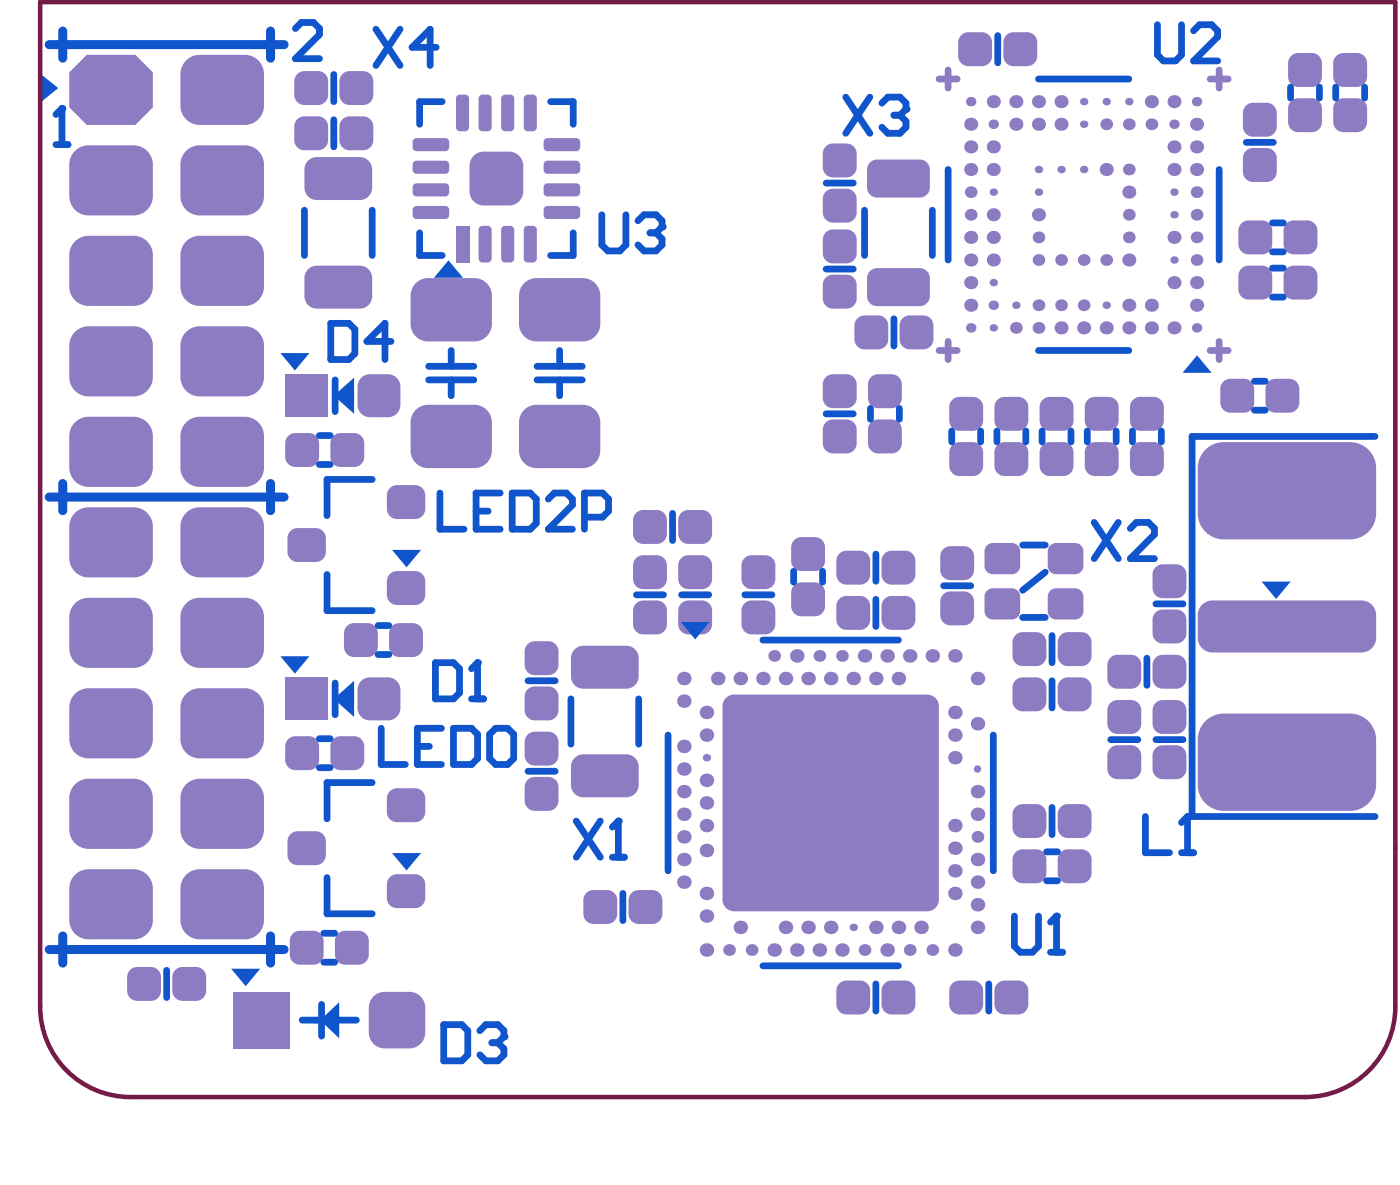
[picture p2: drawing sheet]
<svg xmlns="http://www.w3.org/2000/svg" width="103mm" height="87mm" viewBox="0 0 103 87" stroke-linecap="round" stroke-linejoin="round" font-family="sans-serif">
<path d="M69.1 5.8h1.3M69.8 5.1v1.4M89 5.8h1.4M89.7 5.1v1.4M69.1 25.8h1.3M69.8 25.1v1.3M89 25.8h1.4M89.7 25.1v1.3" fill="none" stroke="#8e7cc3" stroke-width=".5"/>
<g fill="#8e7cc3">
<path d="M6.4 4h3.6l1.2 1.3v2.6l-1.2 1.3h-3.6l-1.3-1.3v-2.6z" fill-rule="evenodd"/>
<path d="M6.5 10.7h3.3l1.4 1.4v2.3l-1.4 1.4h-3.3l-1.4-1.4v-2.3z" fill-rule="evenodd"/>
<path d="M6.5 17.3h3.3l1.4 1.5v2.3l-1.4 1.4h-3.3l-1.4-1.4v-2.3z" fill-rule="evenodd"/>
<path d="M6.5 30.6h3.3l1.4 1.5v2.3l-1.4 1.4h-3.3l-1.4-1.4v-2.3z" fill-rule="evenodd"/>
<path d="M6.5 37.3h3.3l1.4 1.4v2.3l-1.4 1.5h-3.3l-1.4-1.5v-2.3z" fill-rule="evenodd"/>
<path d="M6.5 44h3.3l1.4 1.4v2.3l-1.4 1.4h-3.3l-1.4-1.4v-2.3z" fill-rule="evenodd"/>
<path d="M14.7 4h3.3l1.4 1.4v2.4l-1.4 1.4h-3.3l-1.4-1.4v-2.4z" fill-rule="evenodd"/>
<path d="M14.7 10.7h3.3l1.4 1.4v2.3l-1.4 1.4h-3.3l-1.4-1.4v-2.3z" fill-rule="evenodd"/>
<path d="M14.7 17.3h3.3l1.4 1.5v2.3l-1.4 1.4h-3.3l-1.4-1.4v-2.3z" fill-rule="evenodd"/>
<path d="M14.7 30.6h3.3l1.4 1.5v2.3l-1.4 1.4h-3.3l-1.4-1.4v-2.3z" fill-rule="evenodd"/>
<path d="M14.7 37.3h3.3l1.4 1.4v2.3l-1.4 1.5h-3.3l-1.4-1.5v-2.3z" fill-rule="evenodd"/>
<path d="M14.7 44h3.3l1.4 1.4v2.3l-1.4 1.4h-3.3l-1.4-1.4v-2.3z" fill-rule="evenodd"/>
<path d="M14.7 57.3h3.3l1.4 1.4v2.3l-1.4 1.4h-3.3l-1.4-1.4v-2.3z" fill-rule="evenodd"/>
<path d="M6.5 57.3h3.3l1.4 1.4v2.3l-1.4 1.4h-3.3l-1.4-1.4v-2.3z" fill-rule="evenodd"/>
<path d="M6.5 63.9h3.3l1.4 1.4v2.4l-1.4 1.4h-3.3l-1.4-1.4v-2.4z" fill-rule="evenodd"/>
<path d="M14.7 63.9h3.3l1.4 1.4v2.4l-1.4 1.4h-3.3l-1.4-1.4v-2.4z" fill-rule="evenodd"/>
<path d="M6.5 24h3.3l1.4 1.4v2.3l-1.4 1.4h-3.3l-1.4-1.4v-2.3z" fill-rule="evenodd"/>
<path d="M14.7 24h3.3l1.4 1.4v2.3l-1.4 1.4h-3.3l-1.4-1.4v-2.3z" fill-rule="evenodd"/>
<path d="M6.5 50.6h3.3l1.4 1.4v2.4l-1.4 1.4h-3.3l-1.4-1.4v-2.4z" fill-rule="evenodd"/>
<path d="M14.7 50.6h3.3l1.4 1.4v2.4l-1.4 1.4h-3.3l-1.4-1.4v-2.4z" fill-rule="evenodd"/>
<path d="M90 52.5h9.3l2 1.9v3.3l-2 1.9h-9.3l-1.9-1.9v-3.3z" fill-rule="evenodd"/>
<path d="M90 32.5h9.3l2 1.9v3.4l-2 1.9h-9.3l-1.9-1.9v-3.4z" fill-rule="evenodd"/>
<path d="M89.2 44.2h11l1.1 1v1.7l-1.1 1.1h-11l-1.1-1.1v-1.7z" fill-rule="evenodd"/>
<path d="M54 51.1h14.2l.9 .8v14.3l-.9 .8h-14.2l-.8-.8v-14.3z" fill-rule="evenodd"/>
<circle cx="86.1" cy="56" r="1.34"/>
<circle cx="86.1" cy="52.7" r="1.34"/>
</g>
<g fill="#8e7cc3">
<path d="M9.8 14.4h1.4a1.41 1.41 0 0 1-1.4 1.4z"/>
<path d="M9.8 10.7a1.41 1.41 0 0 1 1.4 1.4h-1.4z"/>
<path d="M5.7 11l.4-.2 .4-.1v1.4h-1.4a1.42 1.42 0 0 1 .6-1.1z"/>
<path d="M5.1 14.4h1.4v1.4a1.41 1.41 0 0 1-1.4-1.4z"/>
<path d="M9.8 21.1h1.4a1.41 1.41 0 0 1-1.4 1.4z"/>
<path d="M9.8 17.3a1.41 1.41 0 0 1 1.4 1.5h-1.4z"/>
<path d="M5.7 17.6l.4-.2 .4-.1v1.5h-1.4a1.42 1.42 0 0 1 .6-1.2z"/>
<path d="M5.1 21.1h1.4v1.4a1.41 1.41 0 0 1-1.4-1.4z"/>
<path d="M9.8 34.4h1.4a1.41 1.41 0 0 1-1.4 1.4z"/>
<path d="M9.8 30.6a1.41 1.41 0 0 1 1.4 1.5h-1.4z"/>
<path d="M5.7 30.9l.4-.2 .4-.1v1.5h-1.4a1.42 1.42 0 0 1 .6-1.2z"/>
<path d="M5.1 34.4h1.4v1.4a1.41 1.41 0 0 1-1.4-1.4z"/>
<path d="M9.8 41h1.4a1.41 1.41 0 0 1-1.4 1.5z"/>
<path d="M9.8 37.3a1.41 1.41 0 0 1 1.4 1.4h-1.4z"/>
<path d="M5.7 37.6l.4-.2 .4-.1v1.4h-1.4a1.42 1.42 0 0 1 .6-1.1z"/>
<path d="M5.1 41h1.4v1.5a1.41 1.41 0 0 1-1.4-1.5z"/>
<path d="M9.8 47.7h1.4a1.41 1.41 0 0 1-1.4 1.4z"/>
<path d="M9.8 44a1.41 1.41 0 0 1 1.4 1.4h-1.4z"/>
<path d="M5.7 44.2l.4-.2h.4v1.4h-1.4a1.42 1.42 0 0 1 .6-1.2z"/>
<path d="M5.1 47.7h1.4v1.4a1.41 1.41 0 0 1-1.4-1.4z"/>
<path d="M18 7.8h1.4a1.41 1.41 0 0 1-1.4 1.4z"/>
<path d="M18 4a1.41 1.41 0 0 1 1.4 1.4h-1.4z"/>
<path d="M13.9 4.3l.3-.2 .5-.1v1.4h-1.4a1.42 1.42 0 0 1 .6-1.1z"/>
<path d="M13.3 7.8h1.4v1.4a1.41 1.41 0 0 1-1.4-1.4z"/>
<path d="M18 14.4h1.4a1.41 1.41 0 0 1-1.4 1.4z"/>
<path d="M18 10.7a1.41 1.41 0 0 1 1.4 1.4h-1.4z"/>
<path d="M13.9 11l.3-.2 .5-.1v1.4h-1.4a1.42 1.42 0 0 1 .6-1.1z"/>
<path d="M13.3 14.4h1.4v1.4a1.41 1.41 0 0 1-1.4-1.4z"/>
<path d="M18 21.1h1.4a1.41 1.41 0 0 1-1.4 1.4z"/>
<path d="M18 17.3a1.41 1.41 0 0 1 1.4 1.5h-1.4z"/>
<path d="M13.9 17.6l.3-.2 .5-.1v1.5h-1.4a1.42 1.42 0 0 1 .6-1.2z"/>
<path d="M13.3 21.1h1.4v1.4a1.41 1.41 0 0 1-1.4-1.4z"/>
<path d="M18 34.4h1.4a1.41 1.41 0 0 1-1.4 1.4z"/>
<path d="M18 30.6a1.41 1.41 0 0 1 1.4 1.5h-1.4z"/>
<path d="M13.9 30.9l.3-.2 .5-.1v1.5h-1.4a1.42 1.42 0 0 1 .6-1.2z"/>
<path d="M13.3 34.4h1.4v1.4a1.41 1.41 0 0 1-1.4-1.4z"/>
<path d="M18 41h1.4a1.41 1.41 0 0 1-1.4 1.5z"/>
<path d="M18 37.3a1.41 1.41 0 0 1 1.4 1.4h-1.4z"/>
<path d="M13.9 37.6l.3-.2 .5-.1v1.4h-1.4a1.42 1.42 0 0 1 .6-1.1z"/>
<path d="M13.3 41h1.4v1.5a1.41 1.41 0 0 1-1.4-1.5z"/>
<path d="M18 47.7h1.4a1.41 1.41 0 0 1-1.4 1.4z"/>
<path d="M18 44a1.41 1.41 0 0 1 1.4 1.4h-1.4z"/>
<path d="M13.9 44.2l.3-.2h.5v1.4h-1.4a1.42 1.42 0 0 1 .6-1.2z"/>
<path d="M13.3 47.7h1.4v1.4a1.41 1.41 0 0 1-1.4-1.4z"/>
<path d="M18 61h1.4a1.41 1.41 0 0 1-1.4 1.4z"/>
<path d="M18 57.3a1.41 1.41 0 0 1 1.4 1.4h-1.4z"/>
<path d="M13.9 57.5l.3-.2h.5v1.4h-1.4a1.42 1.42 0 0 1 .6-1.2z"/>
<path d="M13.3 61h1.4v1.4a1.41 1.41 0 0 1-1.4-1.4z"/>
<path d="M9.8 61h1.4a1.41 1.41 0 0 1-1.4 1.4z"/>
<path d="M9.8 57.3a1.41 1.41 0 0 1 1.4 1.4h-1.4z"/>
<path d="M5.7 57.5l.4-.2h.4v1.4h-1.4a1.42 1.42 0 0 1 .6-1.2z"/>
<path d="M5.1 61h1.4v1.4a1.41 1.41 0 0 1-1.4-1.4z"/>
<path d="M9.8 67.7h1.4a1.41 1.41 0 0 1-1.4 1.4z"/>
<path d="M9.8 63.9a1.41 1.41 0 0 1 1.4 1.4h-1.4z"/>
<path d="M5.7 64.2l.4-.2 .4-.1v1.4h-1.4a1.42 1.42 0 0 1 .6-1.1z"/>
<path d="M5.1 67.7h1.4v1.4a1.41 1.41 0 0 1-1.4-1.4z"/>
<path d="M18 67.7h1.4a1.41 1.41 0 0 1-1.4 1.4z"/>
<path d="M18 63.9a1.41 1.41 0 0 1 1.4 1.4h-1.4z"/>
<path d="M13.9 64.2l.3-.2 .5-.1v1.4h-1.4a1.42 1.42 0 0 1 .6-1.1z"/>
<path d="M13.3 67.7h1.4v1.4a1.41 1.41 0 0 1-1.4-1.4z"/>
<path d="M9.8 27.7h1.4a1.41 1.41 0 0 1-1.4 1.4z"/>
<path d="M9.8 24a1.41 1.41 0 0 1 1.4 1.4h-1.4z"/>
<path d="M5.7 24.3l.4-.2 .4-.1v1.4h-1.4a1.42 1.42 0 0 1 .6-1.1z"/>
<path d="M5.1 27.7h1.4v1.4a1.41 1.41 0 0 1-1.4-1.4z"/>
<path d="M18 27.7h1.4a1.41 1.41 0 0 1-1.4 1.4z"/>
<path d="M18 24a1.41 1.41 0 0 1 1.4 1.4h-1.4z"/>
<path d="M13.9 24.3l.3-.2 .5-.1v1.4h-1.4a1.42 1.42 0 0 1 .6-1.1z"/>
<path d="M13.3 27.7h1.4v1.4a1.41 1.41 0 0 1-1.4-1.4z"/>
<path d="M9.8 54.4h1.4a1.41 1.41 0 0 1-1.4 1.4z"/>
<path d="M9.8 50.6a1.41 1.41 0 0 1 1.4 1.4h-1.4z"/>
<path d="M5.7 50.9l.4-.2 .4-.1v1.4h-1.4a1.42 1.42 0 0 1 .6-1.1z"/>
<path d="M5.1 54.4h1.4v1.4a1.41 1.41 0 0 1-1.4-1.4z"/>
<path d="M18 54.4h1.4a1.41 1.41 0 0 1-1.4 1.4z"/>
<path d="M18 50.6a1.41 1.41 0 0 1 1.4 1.4h-1.4z"/>
<path d="M13.9 50.9l.3-.2 .5-.1v1.4h-1.4a1.42 1.42 0 0 1 .6-1.1z"/>
<path d="M13.3 54.4h1.4v1.4a1.41 1.41 0 0 1-1.4-1.4z"/>
<path d="M99.3 57.7h2a1.91 1.91 0 0 1-2 1.9z"/>
<path d="M99.3 52.5a1.91 1.91 0 0 1 2 1.9h-2z"/>
<path d="M88.7 53l.4-.3 .4-.2h.5v1.9h-1.9l.1-.5 .2-.5z"/>
<path d="M88.1 57.7h1.9v1.9a1.91 1.91 0 0 1-1.9-1.9z"/>
<path d="M99.3 37.8h2a1.91 1.91 0 0 1-2 1.9z"/>
<path d="M99.3 32.5a1.91 1.91 0 0 1 2 1.9h-2z"/>
<path d="M88.7 33.1l.4-.3 .4-.2 .5-.1v1.9h-1.9l.1-.5 .2-.4z"/>
<path d="M88.1 37.8h1.9v1.9a1.91 1.91 0 0 1-1.9-1.9z"/>
<path d="M100.2 46.9h1.1a1.08 1.08 0 0 1-1.1 1.1z"/>
<path d="M100.2 44.2a1.08 1.08 0 0 1 1.1 1h-1.1z"/>
<path d="M88.6 44.4l.6-.2v1h-1.1a1.07 1.07 0 0 1 .5-.8z"/>
<path d="M88.1 46.9h1.1v1.1a1.08 1.08 0 0 1-1.1-1.1z"/>
<path d="M84.8 56.5h.8v.8a.75 .75 0 0 1-.8-.8z"/>
<path d="M86.5 56.5h.8a.75 .75 0 0 1-.8 .8z"/>
<path d="M86.5 54.8a.75 .75 0 0 1 .8 .7h-.8z"/>
<path d="M85 55l.6-.2v.7h-.8z"/>
<path d="M84.8 53.2h.8v.8a.74 .74 0 0 1-.8-.8z"/>
<path d="M86.5 53.2h.8a.75 .75 0 0 1-.8 .8z"/>
<path d="M86.5 51.5a.75 .75 0 0 1 .8 .7h-.8z"/>
<path d="M85 51.7l.6-.2v.7h-.8z"/>
<path d="M68.2 51.1a.86 .86 0 0 1 .9 .8h-.9z"/>
<path d="M53.4 51.3l.3-.2h.3v.8h-.8v-.3z"/>
<path d="M53.2 66.2h.8v.8a.86 .86 0 0 1-.8-.8z"/>
<path d="M68.2 66.2h.9a.86 .86 0 0 1-.9 .8z"/>
<circle cx="71.9" cy="66.5" r=".5"/>
<circle cx="70.3" cy="64" r=".5"/>
<circle cx="71.9" cy="53.2" r=".5"/>
</g>
<path d="M71.9 56.5h.1" fill="none" stroke="#8e7cc3" stroke-width=".55"/>
<g fill="#8e7cc3">
<path d="M26.5 13.8h.9a.91 .91 0 0 1-.9 .9z"/>
<path d="M26.5 11.5a.91 .91 0 0 1 .9 1h-.9z"/>
<path d="M22.7 11.8l.3-.2 .3-.1v1h-.9l.1-.4z"/>
<path d="M22.4 13.8h.9v.9a.91 .91 0 0 1-.9-.9z"/>
<path d="M26.5 21.8h.9a.91 .91 0 0 1-.9 .9z"/>
<path d="M26.5 19.5a.91 .91 0 0 1 .9 .9h-.9z"/>
<path d="M22.7 19.8l.3-.2 .3-.1v.9h-.9l.1-.3z"/>
<path d="M22.4 21.8h.9v.9a.91 .91 0 0 1-.9-.9z"/>
<path d="M64 19.9l.5-.2v.7h-.7z"/>
<path d="M63.8 21.8h.7v.7a.73 .73 0 0 1-.7-.7z"/>
<path d="M67.7 21.8h.7a.73 .73 0 0 1-.7 .7z"/>
<path d="M67.7 19.7a.73 .73 0 0 1 .7 .7h-.7z"/>
<path d="M64 11.9l.5-.2v.8h-.7z"/>
<path d="M63.8 13.8h.7v.7a.73 .73 0 0 1-.7-.7z"/>
<path d="M67.7 13.8h.7a.73 .73 0 0 1-.7 .7z"/>
<path d="M67.7 11.7a.73 .73 0 0 1 .7 .8h-.7z"/>
<path d="M73.2 34.3h.7v.7a.75 .75 0 0 1-.7-.7z"/>
<path d="M74.9 34.3h.8a.75 .75 0 0 1-.8 .7z"/>
<path d="M74.9 32.5a.75 .75 0 0 1 .8 .8h-.8z"/>
<path d="M73.4 32.7l.5-.2v.8h-.7z"/>
<path d="M73.2 30.9h.7v.8a.75 .75 0 0 1-.7-.8z"/>
<path d="M74.9 30.9h.8a.75 .75 0 0 1-.8 .8z"/>
<path d="M74.9 29.2a.75 .75 0 0 1 .8 .7h-.8z"/>
<path d="M73.4 29.4l.5-.2v.7h-.7z"/>
<path d="M81.6 29.2a.75 .75 0 0 1 .7 .7h-.7z"/>
<path d="M80 29.4l.6-.2v.7h-.8z"/>
<path d="M79.8 30.9h.8v.8a.75 .75 0 0 1-.8-.8z"/>
<path d="M81.6 30.9h.7a.75 .75 0 0 1-.7 .8z"/>
<path d="M81.6 32.5a.75 .75 0 0 1 .7 .8h-.7z"/>
<path d="M80 32.7l.6-.2v.8h-.8z"/>
<path d="M79.8 34.3h.8v.7a.75 .75 0 0 1-.8-.7z"/>
<path d="M81.6 34.3h.7a.75 .75 0 0 1-.7 .7z"/>
<path d="M69.8 34.3h.8v.7a.75 .75 0 0 1-.8-.7z"/>
<path d="M71.6 34.3h.7a.75 .75 0 0 1-.7 .7z"/>
<path d="M71.6 32.5a.75 .75 0 0 1 .7 .8h-.7z"/>
<path d="M70.1 32.7l.5-.2v.8h-.8z"/>
<path d="M69.8 30.9h.8v.8a.75 .75 0 0 1-.8-.8z"/>
<path d="M71.6 30.9h.7a.75 .75 0 0 1-.7 .8z"/>
<path d="M71.6 29.2a.75 .75 0 0 1 .7 .7h-.7z"/>
<path d="M70.1 29.4l.5-.2v.7h-.8z"/>
<path d="M76.2 48.2h.8a.75 .75 0 0 1-.8 .8z"/>
<path d="M76.2 46.5a.75 .75 0 0 1 .8 .7h-.8z"/>
<path d="M74.7 46.7l.5-.2v.7h-.7z"/>
<path d="M74.5 48.2h.7v.8a.75 .75 0 0 1-.7-.8z"/>
<path d="M79.6 48.2h.7a.75 .75 0 0 1-.7 .8z"/>
<path d="M79.6 46.5a.75 .75 0 0 1 .7 .7h-.7z"/>
<path d="M78 46.7l.6-.2v.7h-.8z"/>
<path d="M77.8 48.2h.8v.8a.75 .75 0 0 1-.8-.8z"/>
<path d="M42.3 47.7l.3-.1 .3-.1v.9h-.9l.1-.4z"/>
<path d="M42 49.7h.9v.9a.91 .91 0 0 1-.9-.9z"/>
<path d="M46.1 49.7h.9a.91 .91 0 0 1-.9 .9z"/>
<path d="M46.1 47.5a.91 .91 0 0 1 .9 .9h-.9z"/>
<path d="M42.3 55.7l.3-.2h.3v.9h-.9l.1-.4z"/>
<path d="M42 57.7h.9v.9a.91 .91 0 0 1-.9-.9z"/>
<path d="M46.1 57.7h.9a.91 .91 0 0 1-.9 .9z"/>
<path d="M46.1 55.5a.91 .91 0 0 1 .9 .9h-.9z"/>
<path d="M35.2 19h.3v.3l-.2-.1z"/>
<path d="M35.9 19h.3l-.1 .2-.2 .1z"/>
<path d="M35.9 16.6h.1l.2 .3h-.3z"/>
<path d="M35.4 16.6h.1v.3h-.3z"/>
<path d="M36.9 19h.3v.3l-.3-.1z"/>
<path d="M37.5 19h.3l-.1 .3h-.2z"/>
<path d="M37.5 16.6l.3 .2v.1h-.3z"/>
<path d="M37 16.6h.2v.3h-.3z"/>
<path d="M38.5 19h.3v.3l-.2-.1z"/>
<path d="M39.2 19h.3v.2l-.3 .1z"/>
<path d="M39.2 16.6h.2l.1 .3h-.3z"/>
<path d="M38.7 16.6h.1v.3h-.3z"/>
<path d="M40.1 15.2l.2-.1v.3h-.3z"/>
<path d="M40 15.8h.3v.3l-.3-.1z"/>
<path d="M42.4 15.8h.3l-.2 .3h-.1z"/>
<path d="M42.4 15.1l.3 .2v.1h-.3z"/>
<path d="M40.1 13.5h.2v.3h-.3z"/>
<path d="M40 14.2h.3v.2l-.3-.1z"/>
<path d="M42.4 14.2h.3l-.2 .2h-.1z"/>
<path d="M42.4 13.5l.3 .1v.2h-.3z"/>
<path d="M40.1 11.9l.2-.1v.3h-.3z"/>
<path d="M40 12.5h.3v.3l-.3-.2z"/>
<path d="M42.4 12.5h.3l-.2 .2-.1 .1z"/>
<path d="M42.4 11.8l.3 .2v.1h-.3z"/>
<path d="M40.1 10.2h.2v.2h-.3z"/>
<path d="M40 10.8h.3v.3l-.3-.1z"/>
<path d="M42.4 10.8h.3l-.2 .3h-.1z"/>
<path d="M42.4 10.2l.3 .1v.1h-.3z"/>
<path d="M38.5 9.4h.3v.3l-.2-.2z"/>
<path d="M39.2 9.4h.3v.1l-.3 .2z"/>
<path d="M39.2 7h.2l.1 .2h-.3z"/>
<path d="M38.7 7h.1v.2h-.3z"/>
<path d="M36.9 9.4h.3v.3l-.3-.2z"/>
<path d="M37.5 9.4h.3l-.1 .2-.2 .1z"/>
<path d="M37.5 7l.3 .1v.1h-.3z"/>
<path d="M37 7h.2v.2h-.3z"/>
<path d="M35.2 9.4h.3v.3l-.2-.2z"/>
<path d="M35.9 9.4h.3l-.1 .1-.2 .2z"/>
<path d="M35.9 7h.1l.2 .2h-.3z"/>
<path d="M35.4 7h.1v.2h-.3z"/>
<path d="M33.6 9.4h.2v.3l-.2-.2z"/>
<path d="M34.2 9.4h.3l-.1 .2-.2 .1z"/>
<path d="M34.2 7l.3 .1v.1h-.3z"/>
<path d="M33.7 7h.1v.2h-.2z"/>
<path d="M30.5 10.2h.2v.2h-.3z"/>
<path d="M30.4 10.8h.3v.3l-.3-.1z"/>
<path d="M32.8 10.8h.3l-.2 .3h-.1z"/>
<path d="M32.8 10.2l.2 .1 .1 .1h-.3z"/>
<path d="M30.5 11.9l.2-.1v.3h-.3z"/>
<path d="M30.4 12.5h.3v.3l-.3-.2z"/>
<path d="M32.8 12.5h.3l-.2 .2-.1 .1z"/>
<path d="M32.8 11.8l.2 .2 .1 .1h-.3z"/>
<path d="M30.5 13.5h.2v.3h-.3z"/>
<path d="M30.4 14.2h.3v.2l-.3-.1z"/>
<path d="M32.8 14.2h.3l-.2 .2h-.1z"/>
<path d="M32.8 13.5l.2 .1 .1 .2h-.3z"/>
<path d="M30.5 15.2l.2-.1v.3h-.3z"/>
<path d="M30.4 15.8h.3v.3l-.3-.1z"/>
<path d="M32.8 15.8h.3l-.2 .3h-.1z"/>
<path d="M32.8 15.1l.1 .1 .2 .2h-.3z"/>
<path d="M35 11.4l.6-.2v1h-1.1a1.04 1.04 0 0 1 .5-.8z"/>
<path d="M34.5 14.1h1.1v1a1.04 1.04 0 0 1-1.1-1z"/>
<path d="M37.5 14.1h1a1.04 1.04 0 0 1-1 1z"/>
<path d="M37.5 11.1a1.04 1.04 0 0 1 1 1.1h-1z"/>
<path d="M74.5 43.3a.61 .61 0 0 1 .6 .6h-.6z"/>
<path d="M72.6 43.4l.4-.1v.6h-.6z"/>
<path d="M72.4 44.9h.6v.7a.61 .61 0 0 1-.6-.7z"/>
<path d="M74.5 44.9h.6a.61 .61 0 0 1-.6 .7z"/>
<path d="M79.1 43.3a.61 .61 0 0 1 .6 .6h-.6z"/>
<path d="M77.3 43.4l.4-.1v.6h-.6z"/>
<path d="M77.1 44.9h.6v.7a.61 .61 0 0 1-.6-.7z"/>
<path d="M79.1 44.9h.6a.61 .61 0 0 1-.6 .7z"/>
<path d="M79.1 39.9a.61 .61 0 0 1 .6 .6h-.6z"/>
<path d="M77.3 40.1l.4-.2v.6h-.6z"/>
<path d="M77.1 41.6h.6v.6a.61 .61 0 0 1-.6-.6z"/>
<path d="M79.1 41.6h.6a.61 .61 0 0 1-.6 .6z"/>
<path d="M74.5 39.9a.61 .61 0 0 1 .6 .6h-.6z"/>
<path d="M72.6 40.1l.4-.2v.6h-.6z"/>
<path d="M72.4 41.6h.6v.6a.61 .61 0 0 1-.6-.6z"/>
<path d="M74.5 41.6h.6a.61 .61 0 0 1-.6 .6z"/>
<path d="M30.5 43.7h.8a.75 .75 0 0 1-.8 .8z"/>
<path d="M30.5 42a.75 .75 0 0 1 .8 .7h-.8z"/>
<path d="M28.7 42.2l.5-.2v.7h-.7z"/>
<path d="M28.5 43.7h.7v.8a.75 .75 0 0 1-.7-.8z"/>
<path d="M30.5 37.4h.8a.75 .75 0 0 1-.8 .8z"/>
<path d="M30.5 35.7a.75 .75 0 0 1 .8 .7h-.8z"/>
<path d="M28.7 35.9l.5-.2v.7h-.7z"/>
<path d="M28.5 37.4h.7v.8a.75 .75 0 0 1-.7-.8z"/>
<path d="M23.2 40.6h.8a.75 .75 0 0 1-.8 .7z"/>
<path d="M23.2 38.8a.75 .75 0 0 1 .8 .8h-.8z"/>
<path d="M21.4 39.1l.5-.3v.8h-.7z"/>
<path d="M21.2 40.6h.7v.7a.75 .75 0 0 1-.7-.7z"/>
<path d="M30.5 66h.8a.75 .75 0 0 1-.8 .8z"/>
<path d="M30.5 64.3a.75 .75 0 0 1 .8 .7h-.8z"/>
<path d="M28.7 64.5l.5-.2v.7h-.7z"/>
<path d="M28.5 66h.7v.8a.75 .75 0 0 1-.7-.8z"/>
<path d="M30.5 59.7h.8a.75 .75 0 0 1-.8 .8z"/>
<path d="M30.5 58a.75 .75 0 0 1 .8 .7h-.8z"/>
<path d="M28.7 58.2l.5-.2v.7h-.7z"/>
<path d="M28.5 59.7h.7v.8a.75 .75 0 0 1-.7-.8z"/>
<path d="M23.2 62.9h.8a.75 .75 0 0 1-.8 .7z"/>
<path d="M23.2 61.1a.75 .75 0 0 1 .8 .8h-.8z"/>
<path d="M21.4 61.3l.5-.2v.8h-.7z"/>
<path d="M21.2 62.9h.7v.7a.75 .75 0 0 1-.7-.7z"/>
<path d="M78 62.7l.6-.2v.7h-.8z"/>
<path d="M77.8 64.2h.8v.7a.75 .75 0 0 1-.8-.7z"/>
<path d="M79.6 64.2h.7a.75 .75 0 0 1-.7 .7z"/>
<path d="M79.6 62.5a.75 .75 0 0 1 .7 .7h-.7z"/>
<path d="M74.7 62.7l.5-.2v.7h-.7z"/>
<path d="M74.5 64.2h.7v.7a.75 .75 0 0 1-.7-.7z"/>
<path d="M76.2 64.2h.8a.75 .75 0 0 1-.8 .7z"/>
<path d="M76.2 62.5a.75 .75 0 0 1 .8 .7h-.8z"/>
<path d="M92.9 21.3h.7a.75 .75 0 0 1-.7 .7z"/>
<path d="M92.9 19.5a.75 .75 0 0 1 .7 .8h-.7z"/>
<path d="M91.3 19.8l.6-.3v.8h-.8z"/>
<path d="M91.1 21.3h.8v.7a.75 .75 0 0 1-.8-.7z"/>
<path d="M96.2 21.3h.7a.75 .75 0 0 1-.7 .7z"/>
<path d="M96.2 19.5a.75 .75 0 0 1 .7 .8h-.7z"/>
<path d="M94.7 19.8l.5-.3v.8h-.8z"/>
<path d="M94.4 21.3h.8v.7a.75 .75 0 0 1-.8-.7z"/>
<path d="M22.7 33.6h.8a.75 .75 0 0 1-.8 .7z"/>
<path d="M22.7 31.8a.75 .75 0 0 1 .8 .8h-.8z"/>
<path d="M21.2 32.1l.5-.3v.8h-.7z"/>
<path d="M21 33.6h.7v.7a.75 .75 0 0 1-.7-.7z"/>
<path d="M26.1 33.6h.7a.75 .75 0 0 1-.7 .7z"/>
<path d="M26.1 31.8a.75 .75 0 0 1 .7 .8h-.7z"/>
<path d="M24.5 32.1l.6-.3v.8h-.8z"/>
<path d="M24.3 33.6h.8v.7a.75 .75 0 0 1-.8-.7z"/>
<path d="M91.5 29.6h.8a.75 .75 0 0 1-.8 .7z"/>
<path d="M91.5 27.9a.75 .75 0 0 1 .8 .7h-.8z"/>
<path d="M90 28.1l.5-.2v.7h-.7z"/>
<path d="M89.8 29.6h.7v.7a.75 .75 0 0 1-.7-.7z"/>
<path d="M94.9 29.6h.7a.75 .75 0 0 1-.7 .7z"/>
<path d="M94.9 27.9a.75 .75 0 0 1 .7 .7h-.7z"/>
<path d="M93.3 28.1l.6-.2v.7h-.8z"/>
<path d="M93.1 29.6h.8v.7a.75 .75 0 0 1-.8-.7z"/>
<path d="M98.1 5.6h.7v.8a.75 .75 0 0 1-.7-.8z"/>
<path d="M99.8 5.6h.8a.75 .75 0 0 1-.8 .8z"/>
<path d="M99.8 3.9a.75 .75 0 0 1 .8 .7h-.8z"/>
<path d="M98.3 4.1l.5-.2v.7h-.7z"/>
<path d="M98.1 9h.7v.7a.75 .75 0 0 1-.7-.7z"/>
<path d="M99.8 9h.8a.75 .75 0 0 1-.8 .7z"/>
<path d="M99.8 7.2a.75 .75 0 0 1 .8 .8h-.8z"/>
<path d="M98.3 7.4l.5-.2v.8h-.7z"/>
<path d="M94.8 5.6h.7v.8a.75 .75 0 0 1-.7-.8z"/>
<path d="M96.5 5.6h.8a.75 .75 0 0 1-.8 .8z"/>
<path d="M96.5 3.9a.75 .75 0 0 1 .8 .7h-.8z"/>
<path d="M95 4.1l.5-.2v.7h-.7z"/>
<path d="M94.8 9h.7v.7a.75 .75 0 0 1-.7-.7z"/>
<path d="M96.5 9h.8a.75 .75 0 0 1-.8 .7z"/>
<path d="M96.5 7.2a.75 .75 0 0 1 .8 .8h-.8z"/>
<path d="M95 7.4l.5-.2v.8h-.7z"/>
<path d="M76.5 30.9h.7v.8a.75 .75 0 0 1-.7-.8z"/>
<path d="M78.2 30.9h.8a.75 .75 0 0 1-.8 .8z"/>
<path d="M78.2 29.2a.75 .75 0 0 1 .8 .7h-.8z"/>
<path d="M76.7 29.4l.5-.2v.7h-.7z"/>
<path d="M76.5 34.3h.7v.7a.75 .75 0 0 1-.7-.7z"/>
<path d="M78.2 34.3h.8a.75 .75 0 0 1-.8 .7z"/>
<path d="M78.2 32.5a.75 .75 0 0 1 .8 .8h-.8z"/>
<path d="M76.7 32.7l.5-.2v.8h-.7z"/>
<path d="M83.1 30.9h.8v.8a.75 .75 0 0 1-.8-.8z"/>
<path d="M84.9 30.9h.7a.75 .75 0 0 1-.7 .8z"/>
<path d="M84.9 29.2a.75 .75 0 0 1 .7 .7h-.7z"/>
<path d="M83.4 29.4l.5-.2v.7h-.8z"/>
<path d="M83.1 34.3h.8v.7a.75 .75 0 0 1-.8-.7z"/>
<path d="M84.9 34.3h.7a.75 .75 0 0 1-.7 .7z"/>
<path d="M84.9 32.5a.75 .75 0 0 1 .7 .8h-.7z"/>
<path d="M83.4 32.7l.5-.2v.8h-.8z"/>
<path d="M28.8 46l.6-.2v.8h-.8z"/>
<path d="M28.6 47.6h.8v.7a.75 .75 0 0 1-.8-.7z"/>
<path d="M30.4 47.6h.7a.75 .75 0 0 1-.7 .7z"/>
<path d="M30.4 45.8a.75 .75 0 0 1 .7 .8h-.7z"/>
<path d="M25.5 46l.6-.2v.8h-.8z"/>
<path d="M25.3 47.6h.8v.7a.75 .75 0 0 1-.8-.7z"/>
<path d="M27.1 47.6h.7a.75 .75 0 0 1-.7 .7z"/>
<path d="M27.1 45.8a.75 .75 0 0 1 .7 .8h-.7z"/>
<path d="M94.7 16.4l.5-.2v.8h-.8z"/>
<path d="M94.4 18h.8v.7a.75 .75 0 0 1-.8-.7z"/>
<path d="M96.2 18h.7a.75 .75 0 0 1-.7 .7z"/>
<path d="M96.2 16.2a.75 .75 0 0 1 .7 .8h-.7z"/>
<path d="M91.3 16.4l.6-.2v.8h-.8z"/>
<path d="M91.1 18h.8v.7a.75 .75 0 0 1-.8-.7z"/>
<path d="M92.9 18h.7a.75 .75 0 0 1-.7 .7z"/>
<path d="M92.9 16.2a.75 .75 0 0 1 .7 .8h-.7z"/>
<path d="M58.2 41.2h.8v.8a.75 .75 0 0 1-.8-.8z"/>
<path d="M60 41.2h.7a.75 .75 0 0 1-.7 .8z"/>
<path d="M60 39.5a.75 .75 0 0 1 .7 .7h-.7z"/>
<path d="M58.4 39.7l.6-.2v.7h-.8z"/>
<path d="M58.2 44.6h.8v.7a.75 .75 0 0 1-.8-.7z"/>
<path d="M60 44.6h.7a.75 .75 0 0 1-.7 .7z"/>
<path d="M60 42.8a.75 .75 0 0 1 .7 .8h-.7z"/>
<path d="M58.4 43l.6-.2v.8h-.8z"/>
<path d="M63.9 29.3h.7v.7a.75 .75 0 0 1-.7-.7z"/>
<path d="M65.6 29.3h.8a.75 .75 0 0 1-.8 .7z"/>
<path d="M65.6 27.5a.75 .75 0 0 1 .8 .8h-.8z"/>
<path d="M64.1 27.7l.5-.2v.8h-.7z"/>
<path d="M63.9 32.6h.7v.7a.75 .75 0 0 1-.7-.7z"/>
<path d="M65.6 32.6h.8a.75 .75 0 0 1-.8 .7z"/>
<path d="M65.6 30.8a.75 .75 0 0 1 .8 .8h-.8z"/>
<path d="M64.1 31.1l.5-.3v.8h-.7z"/>
<path d="M24.9 68.7l.5-.3v.8h-.8z"/>
<path d="M24.6 70.2h.8v.7a.75 .75 0 0 1-.8-.7z"/>
<path d="M26.4 70.2h.7a.75 .75 0 0 1-.7 .7z"/>
<path d="M26.4 68.4a.75 .75 0 0 1 .7 .8h-.7z"/>
<path d="M21.5 68.7l.6-.3v.8h-.8z"/>
<path d="M21.3 70.2h.8v.7a.75 .75 0 0 1-.8-.7z"/>
<path d="M23.1 70.2h.7a.75 .75 0 0 1-.7 .7z"/>
<path d="M23.1 68.4a.75 .75 0 0 1 .7 .8h-.7z"/>
<path d="M22.7 55.9h.8a.75 .75 0 0 1-.8 .7z"/>
<path d="M22.7 54.1a.75 .75 0 0 1 .8 .8h-.8z"/>
<path d="M21.2 54.4l.5-.3v.8h-.7z"/>
<path d="M21 55.9h.7v.7a.75 .75 0 0 1-.7-.7z"/>
<path d="M26.1 55.9h.7a.75 .75 0 0 1-.7 .7z"/>
<path d="M26.1 54.1a.75 .75 0 0 1 .7 .8h-.7z"/>
<path d="M24.5 54.4l.6-.3v.8h-.8z"/>
<path d="M24.3 55.9h.8v.7a.75 .75 0 0 1-.8-.7z"/>
<path d="M26.6 27.8l.3-.2 .3-.1v.9h-.9l.1-.3z"/>
<path d="M26.3 29.8h.9v.9a.91 .91 0 0 1-.9-.9z"/>
<path d="M28.5 29.8h1a.91 .91 0 0 1-1 .9z"/>
<path d="M28.5 27.5a.91 .91 0 0 1 1 .9h-1z"/>
<path d="M27.6 73.2l.7-.3v1.2h-1.2l.1-.4z"/>
<path d="M27.1 75.9h1.2v1.2a1.16 1.16 0 0 1-1.2-1.2z"/>
<path d="M30.1 75.9h1.2a1.16 1.16 0 0 1-1.2 1.2z"/>
<path d="M30.1 72.9a1.16 1.16 0 0 1 1.2 1.2h-1.2z"/>
<path d="M26.6 50.1l.3-.2 .3-.1v.9h-.9l.1-.3z"/>
<path d="M26.3 52.1h.9v.9a.91 .91 0 0 1-.9-.9z"/>
<path d="M28.5 52.1h1a.91 .91 0 0 1-1 .9z"/>
<path d="M28.5 49.8a.91 .91 0 0 1 1 .9h-1z"/>
<path d="M81.7 48.4l.5-.3v.8h-.7z"/>
<path d="M81.5 49.9h.7v.7a.75 .75 0 0 1-.7-.7z"/>
<path d="M83.2 49.9h.8a.75 .75 0 0 1-.8 .7z"/>
<path d="M83.2 48.1a.75 .75 0 0 1 .8 .8h-.8z"/>
<path d="M85 48.4l.6-.3v.8h-.8z"/>
<path d="M84.8 49.9h.8v.7a.75 .75 0 0 1-.8-.7z"/>
<path d="M86.5 49.9h.8a.75 .75 0 0 1-.8 .7z"/>
<path d="M86.5 48.1a.75 .75 0 0 1 .8 .8h-.8z"/>
<path d="M86.5 44.8a.75 .75 0 0 1 .8 .8h-.8z"/>
<path d="M85 45l.6-.2v.8h-.8z"/>
<path d="M84.8 46.6h.8v.7a.74 .74 0 0 1-.8-.7z"/>
<path d="M86.5 46.6h.8a.75 .75 0 0 1-.8 .7z"/>
<path d="M86.5 41.5a.75 .75 0 0 1 .8 .7h-.8z"/>
<path d="M85 41.7l.6-.2v.7h-.8z"/>
<path d="M84.8 43.2h.8v.8a.75 .75 0 0 1-.8-.8z"/>
<path d="M86.5 43.2h.8a.75 .75 0 0 1-.8 .8z"/>
<path d="M83.2 54.8a.75 .75 0 0 1 .8 .7h-.8z"/>
<path d="M81.7 55l.5-.2v.7h-.7z"/>
<path d="M81.5 56.5h.7v.8a.75 .75 0 0 1-.7-.8z"/>
<path d="M83.2 56.5h.8a.75 .75 0 0 1-.8 .8z"/>
<path d="M83.2 51.5a.75 .75 0 0 1 .8 .7h-.8z"/>
<path d="M81.7 51.7l.5-.2v.7h-.7z"/>
<path d="M81.5 53.2h.7v.8a.75 .75 0 0 1-.7-.8z"/>
<path d="M83.2 53.2h.8a.75 .75 0 0 1-.8 .8z"/>
<path d="M76.2 51.6h.8a.75 .75 0 0 1-.8 .7z"/>
<path d="M76.2 49.8a.75 .75 0 0 1 .8 .8h-.8z"/>
<path d="M74.7 50l.5-.2v.8h-.7z"/>
<path d="M74.5 51.6h.7v.7a.75 .75 0 0 1-.7-.7z"/>
<path d="M79.6 51.6h.7a.75 .75 0 0 1-.7 .7z"/>
<path d="M79.6 49.8a.75 .75 0 0 1 .7 .8h-.7z"/>
<path d="M78 50l.6-.2v.8h-.8z"/>
<path d="M77.8 51.6h.8v.7a.75 .75 0 0 1-.8-.7z"/>
<path d="M76.2 60.9h.8a.75 .75 0 0 1-.8 .7z"/>
<path d="M76.2 59.1a.75 .75 0 0 1 .8 .8h-.8z"/>
<path d="M74.7 59.3l.5-.2v.8h-.7z"/>
<path d="M74.5 60.9h.7v.7a.75 .75 0 0 1-.7-.7z"/>
<path d="M79.6 60.9h.7a.75 .75 0 0 1-.7 .7z"/>
<path d="M79.6 59.1a.75 .75 0 0 1 .7 .8h-.7z"/>
<path d="M78 59.3l.6-.2v.8h-.8z"/>
<path d="M77.8 60.9h.8v.7a.75 .75 0 0 1-.8-.7z"/>
<path d="M65.1 44l.5-.2v.8h-.7z"/>
<path d="M64.9 45.6h.7v.7a.75 .75 0 0 1-.7-.7z"/>
<path d="M66.6 45.6h.8a.75 .75 0 0 1-.8 .7z"/>
<path d="M66.6 43.8a.75 .75 0 0 1 .8 .8h-.8z"/>
<path d="M61.8 44l.5-.2v.8h-.8z"/>
<path d="M61.5 45.6h.8v.7a.75 .75 0 0 1-.8-.7z"/>
<path d="M63.3 45.6h.7a.75 .75 0 0 1-.7 .7z"/>
<path d="M63.3 43.8a.75 .75 0 0 1 .7 .8h-.7z"/>
<path d="M56.3 44.2a.75 .75 0 0 1 .7 .7h-.7z"/>
<path d="M54.8 44.4l.5-.2v.7h-.7z"/>
<path d="M54.6 45.9h.7v.7a.75 .75 0 0 1-.7-.7z"/>
<path d="M56.3 45.9h.7a.75 .75 0 0 1-.7 .7z"/>
<path d="M56.3 40.8a.75 .75 0 0 1 .7 .8h-.7z"/>
<path d="M54.8 41l.5-.2v.8h-.7z"/>
<path d="M54.6 42.6h.7v.7a.75 .75 0 0 1-.7-.7z"/>
<path d="M56.3 42.6h.7a.75 .75 0 0 1-.7 .7z"/>
<path d="M48.3 44.2a.75 .75 0 0 1 .8 .7h-.8z"/>
<path d="M46.8 44.4l.5-.2v.7h-.7z"/>
<path d="M46.6 45.9h.7v.7a.75 .75 0 0 1-.7-.7z"/>
<path d="M48.3 45.9h.8a.75 .75 0 0 1-.8 .7z"/>
<path d="M48.3 40.8a.75 .75 0 0 1 .8 .8h-.8z"/>
<path d="M46.8 41l.5-.2v.8h-.7z"/>
<path d="M46.6 42.6h.7v.7a.75 .75 0 0 1-.7-.7z"/>
<path d="M48.3 42.6h.8a.75 .75 0 0 1-.8 .7z"/>
<path d="M65.1 40.7l.5-.2v.7h-.7z"/>
<path d="M64.9 42.2h.7v.8a.75 .75 0 0 1-.7-.8z"/>
<path d="M66.6 42.2h.8a.75 .75 0 0 1-.8 .8z"/>
<path d="M66.6 40.5a.75 .75 0 0 1 .8 .7h-.8z"/>
<path d="M61.8 40.7l.5-.2v.7h-.8z"/>
<path d="M61.5 42.2h.8v.8a.75 .75 0 0 1-.8-.8z"/>
<path d="M63.3 42.2h.7a.75 .75 0 0 1-.7 .8z"/>
<path d="M63.3 40.5a.75 .75 0 0 1 .7 .7h-.7z"/>
<path d="M71.6 73.8h.7a.75 .75 0 0 1-.7 .8z"/>
<path d="M71.6 72.1a.75 .75 0 0 1 .7 .8h-.7z"/>
<path d="M70.1 72.3l.5-.2v.8h-.8z"/>
<path d="M69.8 73.8h.8v.8a.75 .75 0 0 1-.8-.8z"/>
<path d="M74.9 73.8h.8a.75 .75 0 0 1-.8 .8z"/>
<path d="M74.9 72.1a.75 .75 0 0 1 .8 .8h-.8z"/>
<path d="M73.4 72.3l.5-.2v.8h-.7z"/>
<path d="M73.2 73.8h.7v.8a.75 .75 0 0 1-.7-.8z"/>
<path d="M50.1 37.7l.6-.2v.7h-.8z"/>
<path d="M49.9 39.2h.8v.8a.75 .75 0 0 1-.8-.8z"/>
<path d="M51.6 39.2h.8a.75 .75 0 0 1-.8 .8z"/>
<path d="M51.6 37.5a.75 .75 0 0 1 .8 .7h-.8z"/>
<path d="M46.8 37.7l.5-.2v.7h-.7z"/>
<path d="M46.6 39.2h.7v.8a.75 .75 0 0 1-.7-.8z"/>
<path d="M48.3 39.2h.8a.75 .75 0 0 1-.8 .8z"/>
<path d="M48.3 37.5a.75 .75 0 0 1 .8 .7h-.8z"/>
<path d="M38.6 55.5h.8v.8a.75 .75 0 0 1-.8-.8z"/>
<path d="M40.3 55.5h.8a.75 .75 0 0 1-.8 .8z"/>
<path d="M40.3 53.8a.75 .75 0 0 1 .8 .8h-.8z"/>
<path d="M38.8 54l.6-.2v.8h-.8z"/>
<path d="M38.6 58.9h.8v.7a.75 .75 0 0 1-.8-.7z"/>
<path d="M40.3 58.9h.8a.75 .75 0 0 1-.8 .7z"/>
<path d="M40.3 57.1a.75 .75 0 0 1 .8 .8h-.8z"/>
<path d="M38.8 57.3l.6-.2v.8h-.8z"/>
<path d="M40.3 50.5a.75 .75 0 0 1 .8 .7h-.8z"/>
<path d="M38.8 50.7l.6-.2v.7h-.8z"/>
<path d="M38.6 52.2h.8v.8a.75 .75 0 0 1-.8-.8z"/>
<path d="M40.3 52.2h.8a.75 .75 0 0 1-.8 .8z"/>
<path d="M40.3 47.1a.75 .75 0 0 1 .8 .8h-.8z"/>
<path d="M38.8 47.4l.6-.3v.8h-.8z"/>
<path d="M38.6 48.9h.8v.7a.75 .75 0 0 1-.8-.7z"/>
<path d="M40.3 48.9h.8a.75 .75 0 0 1-.8 .7z"/>
<path d="M70.9 43.5a.75 .75 0 0 1 .8 .7h-.8z"/>
<path d="M69.4 43.7l.5-.2v.7h-.7z"/>
<path d="M69.2 45.2h.7v.8a.75 .75 0 0 1-.7-.8z"/>
<path d="M70.9 45.2h.8a.75 .75 0 0 1-.8 .8z"/>
<path d="M70.9 40.2a.75 .75 0 0 1 .8 .7h-.8z"/>
<path d="M69.4 40.4l.5-.2v.7h-.7z"/>
<path d="M69.2 41.9h.7v.8a.75 .75 0 0 1-.7-.8z"/>
<path d="M70.9 41.9h.8a.75 .75 0 0 1-.8 .8z"/>
<path d="M38.2 23.8h1.3v1.3a1.29 1.29 0 0 1-1.3-1.3z"/>
<path d="M42.9 23.8h1.3a1.29 1.29 0 0 1-1.3 1.3z"/>
<path d="M42.9 20.4a1.29 1.29 0 0 1 1.3 1.3h-1.3z"/>
<path d="M38.7 20.7l.4-.2 .4-.1v1.3h-1.3l.1-.4 .1-.3z"/>
<path d="M38.2 33.1h1.3v1.3a1.29 1.29 0 0 1-1.3-1.3z"/>
<path d="M42.9 33.1h1.3a1.29 1.29 0 0 1-1.3 1.3z"/>
<path d="M42.9 29.8a1.29 1.29 0 0 1 1.3 1.3h-1.3z"/>
<path d="M38.7 30l.4-.2h.4v1.3h-1.3l.1-.5 .1-.3z"/>
<path d="M51.6 44.2a.75 .75 0 0 1 .8 .7h-.8z"/>
<path d="M50.1 44.4l.6-.2v.7h-.8z"/>
<path d="M49.9 45.9h.8v.7a.75 .75 0 0 1-.8-.7z"/>
<path d="M51.6 45.9h.8a.75 .75 0 0 1-.8 .7z"/>
<path d="M51.6 40.8a.75 .75 0 0 1 .8 .8h-.8z"/>
<path d="M50.1 41l.6-.2v.8h-.8z"/>
<path d="M49.9 42.6h.8v.7a.75 .75 0 0 1-.8-.7z"/>
<path d="M51.6 42.6h.8a.75 .75 0 0 1-.8 .7z"/>
<path d="M25.2 8.8l.5-.2v.7h-.7z"/>
<path d="M25 10.3h.7v.8a.75 .75 0 0 1-.7-.8z"/>
<path d="M26.7 10.3h.8a.75 .75 0 0 1-.8 .8z"/>
<path d="M26.7 8.6a.75 .75 0 0 1 .8 .7h-.8z"/>
<path d="M21.9 8.8l.5-.2v.7h-.7z"/>
<path d="M21.7 10.3h.7v.8a.75 .75 0 0 1-.7-.8z"/>
<path d="M23.4 10.3h.7a.75 .75 0 0 1-.7 .8z"/>
<path d="M23.4 8.6a.75 .75 0 0 1 .7 .7h-.7z"/>
<path d="M30.2 33.1h1.3v1.3a1.29 1.29 0 0 1-1.3-1.3z"/>
<path d="M34.9 33.1h1.3a1.29 1.29 0 0 1-1.3 1.3z"/>
<path d="M34.9 29.8a1.29 1.29 0 0 1 1.3 1.3h-1.3z"/>
<path d="M30.7 30l.4-.2h.4v1.3h-1.3a1.28 1.28 0 0 1 .5-1.1z"/>
<path d="M30.2 23.8h1.3v1.3a1.29 1.29 0 0 1-1.3-1.3z"/>
<path d="M34.9 23.8h1.3a1.29 1.29 0 0 1-1.3 1.3z"/>
<path d="M34.9 20.4a1.29 1.29 0 0 1 1.3 1.3h-1.3z"/>
<path d="M30.7 20.7l.4-.2 .4-.1v1.3h-1.3a1.28 1.28 0 0 1 .5-1z"/>
<path d="M25.2 5.4l.5-.2v.8h-.7z"/>
<path d="M25 7h.7v.7a.75 .75 0 0 1-.7-.7z"/>
<path d="M26.7 7h.8a.75 .75 0 0 1-.8 .7z"/>
<path d="M26.7 5.2a.75 .75 0 0 1 .8 .8h-.8z"/>
<path d="M21.9 5.4l.5-.2v.8h-.7z"/>
<path d="M21.7 7h.7v.7a.75 .75 0 0 1-.7-.7z"/>
<path d="M23.4 7h.7a.75 .75 0 0 1-.7 .7z"/>
<path d="M23.4 5.2a.75 .75 0 0 1 .7 .8h-.7z"/>
<path d="M62.3 27.5a.75 .75 0 0 1 .7 .8h-.7z"/>
<path d="M60.8 27.7l.5-.2v.8h-.8z"/>
<path d="M60.5 29.3h.8v.7a.75 .75 0 0 1-.8-.7z"/>
<path d="M62.3 29.3h.7a.75 .75 0 0 1-.7 .7z"/>
<path d="M62.3 30.8a.75 .75 0 0 1 .7 .8h-.7z"/>
<path d="M60.8 31.1l.5-.3v.8h-.8z"/>
<path d="M60.5 32.6h.8v.7a.75 .75 0 0 1-.8-.7z"/>
<path d="M62.3 32.6h.7a.75 .75 0 0 1-.7 .7z"/>
<path d="M66.4 23.4l.5-.2v.7h-.7z"/>
<path d="M66.2 24.9h.7v.8a.75 .75 0 0 1-.7-.8z"/>
<path d="M67.9 24.9h.8a.75 .75 0 0 1-.8 .8z"/>
<path d="M67.9 23.2a.75 .75 0 0 1 .8 .7h-.8z"/>
<path d="M63.1 23.4l.5-.2v.7h-.7z"/>
<path d="M62.9 24.9h.7v.8a.75 .75 0 0 1-.7-.8z"/>
<path d="M64.6 24.9h.8a.75 .75 0 0 1-.8 .8z"/>
<path d="M64.6 23.2a.75 .75 0 0 1 .8 .7h-.8z"/>
<path d="M91.5 9.3h.7v.8a.75 .75 0 0 1-.7-.8z"/>
<path d="M93.2 9.3h.7a.75 .75 0 0 1-.7 .8z"/>
<path d="M93.2 7.6a.75 .75 0 0 1 .7 .7h-.7z"/>
<path d="M91.7 7.8l.5-.2v.7h-.7z"/>
<path d="M91.5 12.6h.7v.8a.75 .75 0 0 1-.7-.8z"/>
<path d="M93.2 12.6h.7a.75 .75 0 0 1-.7 .8z"/>
<path d="M93.2 10.9a.75 .75 0 0 1 .7 .7h-.7z"/>
<path d="M91.7 11.1l.5-.2v.7h-.7z"/>
<path d="M72.2 4.1h.8a.75 .75 0 0 1-.8 .8z"/>
<path d="M72.2 2.4a.75 .75 0 0 1 .8 .7h-.8z"/>
<path d="M70.7 2.6l.6-.2v.7h-.8z"/>
<path d="M70.5 4.1h.8v.8a.75 .75 0 0 1-.8-.8z"/>
<path d="M75.6 4.1h.7a.75 .75 0 0 1-.7 .8z"/>
<path d="M75.6 2.4a.75 .75 0 0 1 .7 .7h-.7z"/>
<path d="M74 2.6l.6-.2v.7h-.8z"/>
<path d="M73.8 4.1h.8v.8a.75 .75 0 0 1-.8-.8z"/>
<path d="M62.3 20.2a.75 .75 0 0 1 .7 .7h-.7z"/>
<path d="M60.8 20.4l.5-.2v.7h-.8z"/>
<path d="M60.5 21.9h.8v.8a.75 .75 0 0 1-.8-.8z"/>
<path d="M62.3 21.9h.7a.75 .75 0 0 1-.7 .8z"/>
<path d="M62.3 16.9a.75 .75 0 0 1 .7 .7h-.7z"/>
<path d="M60.8 17.1l.5-.2v.7h-.8z"/>
<path d="M60.5 18.6h.8v.8a.75 .75 0 0 1-.8-.8z"/>
<path d="M62.3 18.6h.7a.75 .75 0 0 1-.7 .8z"/>
<path d="M60.5 12.3h.8v.7a.75 .75 0 0 1-.8-.7z"/>
<path d="M62.3 12.3h.7a.75 .75 0 0 1-.7 .7z"/>
<path d="M62.3 10.6a.75 .75 0 0 1 .7 .7h-.7z"/>
<path d="M60.8 10.8l.5-.2v.7h-.8z"/>
<path d="M60.5 15.6h.8v.8a.75 .75 0 0 1-.8-.8z"/>
<path d="M62.3 15.6h.7a.75 .75 0 0 1-.7 .8z"/>
<path d="M62.3 13.9a.75 .75 0 0 1 .7 .7h-.7z"/>
<path d="M60.8 14.1l.5-.2v.7h-.8z"/>
<path d="M63.3 73.8h.7a.75 .75 0 0 1-.7 .8z"/>
<path d="M63.3 72.1a.75 .75 0 0 1 .7 .8h-.7z"/>
<path d="M61.8 72.3l.5-.2v.8h-.8z"/>
<path d="M61.5 73.8h.8v.8a.75 .75 0 0 1-.8-.8z"/>
<path d="M66.6 73.8h.8a.75 .75 0 0 1-.8 .8z"/>
<path d="M66.6 72.1a.75 .75 0 0 1 .8 .8h-.8z"/>
<path d="M65.1 72.3l.5-.2v.8h-.7z"/>
<path d="M64.9 73.8h.7v.8a.75 .75 0 0 1-.7-.8z"/>
<path d="M11.1 72.9h.7a.75 .75 0 0 1-.7 .7z"/>
<path d="M11.1 71.1a.75 .75 0 0 1 .7 .8h-.7z"/>
<path d="M9.6 71.3l.5-.2v.8h-.7z"/>
<path d="M9.4 72.9h.7v.7a.75 .75 0 0 1-.7-.7z"/>
<path d="M14.4 72.9h.8a.75 .75 0 0 1-.8 .7z"/>
<path d="M14.4 71.1a.75 .75 0 0 1 .8 .8h-.8z"/>
<path d="M12.9 71.3l.5-.2v.8h-.7z"/>
<path d="M12.7 72.9h.7v.7a.75 .75 0 0 1-.7-.7z"/>
<path d="M46.5 65.7l.5-.3v.8h-.8z"/>
<path d="M46.2 67.2h.8v.7a.75 .75 0 0 1-.8-.7z"/>
<path d="M48 67.2h.7a.75 .75 0 0 1-.7 .7z"/>
<path d="M48 65.4a.75 .75 0 0 1 .7 .8h-.7z"/>
<path d="M43.1 65.7l.6-.3v.8h-.8z"/>
<path d="M42.9 67.2h.8v.7a.75 .75 0 0 1-.8-.7z"/>
<path d="M44.7 67.2h.7a.75 .75 0 0 1-.7 .7z"/>
<path d="M44.7 65.4a.75 .75 0 0 1 .7 .8h-.7z"/>
<circle cx="71.9" cy="58.2" r=".5"/>
<circle cx="71.9" cy="59.9" r=".5"/>
<circle cx="71.9" cy="61.5" r=".43"/>
<circle cx="71.9" cy="63.2" r=".5"/>
<circle cx="71.9" cy="64.9" r=".5"/>
<circle cx="70.3" cy="52.4" r=".5"/>
<circle cx="70.3" cy="54.1" r=".5"/>
<circle cx="70.3" cy="55.7" r=".5"/>
<circle cx="70.3" cy="62.4" r=".5"/>
<circle cx="70.3" cy="65.7" r=".5"/>
<circle cx="70.3" cy="60.7" r=".5"/>
<circle cx="50.3" cy="49.9" r=".5"/>
<circle cx="50.3" cy="51.6" r=".5"/>
<circle cx="52" cy="52.4" r=".5"/>
<circle cx="52" cy="54.1" r=".5"/>
<circle cx="50.3" cy="54.9" r=".5"/>
<circle cx="52" cy="55.7" r=".27"/>
<circle cx="50.3" cy="56.5" r=".5"/>
<circle cx="52" cy="57.4" r=".5"/>
<circle cx="50.3" cy="58.2" r=".5"/>
<circle cx="52" cy="59" r=".5"/>
<circle cx="50.3" cy="59.9" r=".5"/>
<circle cx="50.3" cy="61.5" r=".5"/>
<circle cx="52" cy="62.5" r=".5"/>
<circle cx="50.3" cy="63.2" r=".5"/>
<circle cx="50.3" cy="64.9" r=".5"/>
<circle cx="52" cy="65.7" r=".5"/>
<circle cx="52" cy="67.4" r=".5"/>
<circle cx="60.3" cy="48.2" r=".43"/>
<circle cx="62.8" cy="49.9" r=".5"/>
<circle cx="64.4" cy="49.9" r=".5"/>
<circle cx="66.1" cy="49.9" r=".5"/>
<circle cx="71.9" cy="49.9" r=".5"/>
<circle cx="59.5" cy="49.9" r=".5"/>
<circle cx="57.8" cy="49.9" r=".5"/>
<circle cx="56.1" cy="49.9" r=".5"/>
<circle cx="54.5" cy="49.9" r=".5"/>
<circle cx="52.8" cy="49.9" r=".5"/>
<circle cx="61.1" cy="49.9" r=".5"/>
<circle cx="61.1" cy="68.2" r=".5"/>
<circle cx="62.8" cy="68.2" r=".27"/>
<circle cx="64.4" cy="68.2" r=".5"/>
<circle cx="66.1" cy="68.2" r=".5"/>
<circle cx="67.8" cy="68.2" r=".5"/>
<circle cx="71.9" cy="68.2" r=".5"/>
<circle cx="62" cy="69.9" r=".5"/>
<circle cx="63.6" cy="69.9" r=".43"/>
<circle cx="65.3" cy="69.9" r=".5"/>
<circle cx="66.9" cy="69.9" r=".43"/>
<circle cx="68.6" cy="69.9" r=".43"/>
<circle cx="70.3" cy="69.9" r=".5"/>
<circle cx="58.6" cy="69.9" r=".5"/>
<circle cx="57" cy="69.9" r=".5"/>
<circle cx="55.3" cy="69.9" r=".43"/>
<circle cx="53.6" cy="69.9" r=".43"/>
<circle cx="52" cy="69.9" r=".5"/>
<circle cx="59.5" cy="68.2" r=".5"/>
<circle cx="57.8" cy="68.2" r=".5"/>
<circle cx="54.5" cy="68.2" r=".5"/>
<circle cx="60.3" cy="69.9" r=".5"/>
<circle cx="62" cy="48.2" r=".43"/>
<circle cx="63.6" cy="48.2" r=".5"/>
<circle cx="65.3" cy="48.2" r=".5"/>
<circle cx="66.9" cy="48.2" r=".5"/>
<circle cx="68.6" cy="48.2" r=".5"/>
<circle cx="70.3" cy="48.2" r=".5"/>
<circle cx="58.6" cy="48.2" r=".5"/>
<circle cx="57" cy="48.2" r=".43"/>
<circle cx="52" cy="60.7" r=".5"/>
<circle cx="71.4" cy="7.5" r=".35"/>
<circle cx="73.1" cy="7.5" r=".48"/>
<circle cx="74.7" cy="7.5" r=".48"/>
<circle cx="76.4" cy="7.5" r=".48"/>
<circle cx="78.1" cy="7.5" r=".48"/>
<circle cx="79.7" cy="7.5" r=".27"/>
<circle cx="81.4" cy="7.5" r=".27"/>
<circle cx="83.1" cy="7.5" r=".27"/>
<circle cx="84.7" cy="7.5" r=".48"/>
<circle cx="86.4" cy="7.5" r=".48"/>
<circle cx="88" cy="7.5" r=".35"/>
<circle cx="71.4" cy="9.1" r=".48"/>
<circle cx="73.1" cy="9.1" r=".35"/>
<circle cx="74.7" cy="9.1" r=".48"/>
<circle cx="76.4" cy="9.1" r=".48"/>
<circle cx="78.1" cy="9.1" r=".48"/>
<circle cx="79.7" cy="9.1" r=".27"/>
<circle cx="81.4" cy="9.1" r=".43"/>
<circle cx="83.1" cy="9.1" r=".43"/>
<circle cx="84.7" cy="9.1" r=".43"/>
<circle cx="88" cy="9.1" r=".48"/>
<circle cx="71.4" cy="10.8" r=".48"/>
<circle cx="73.1" cy="10.8" r=".48"/>
<circle cx="86.4" cy="10.8" r=".48"/>
<circle cx="88" cy="10.8" r=".48"/>
<circle cx="71.4" cy="12.5" r=".48"/>
<circle cx="73.1" cy="12.5" r=".48"/>
<circle cx="76.4" cy="12.5" r=".27"/>
<circle cx="78.1" cy="12.5" r=".27"/>
<circle cx="79.7" cy="12.5" r=".27"/>
<circle cx="81.4" cy="12.5" r=".48"/>
<circle cx="83.1" cy="12.5" r=".43"/>
<circle cx="86.4" cy="12.5" r=".48"/>
<circle cx="88" cy="12.5" r=".48"/>
<circle cx="71.4" cy="14.1" r=".43"/>
<circle cx="73.1" cy="14.1" r=".27"/>
<circle cx="76.4" cy="14.1" r=".27"/>
<circle cx="83.1" cy="14.1" r=".48"/>
<circle cx="86.4" cy="14.1" r=".27"/>
<circle cx="88" cy="14.1" r=".43"/>
<circle cx="71.4" cy="15.8" r=".43"/>
<circle cx="73.1" cy="15.8" r=".48"/>
<circle cx="76.4" cy="15.8" r=".48"/>
<circle cx="83.1" cy="15.8" r=".43"/>
<circle cx="86.4" cy="15.8" r=".27"/>
<circle cx="88" cy="15.8" r=".43"/>
<circle cx="71.4" cy="17.5" r=".48"/>
<circle cx="73.1" cy="17.5" r=".48"/>
<circle cx="76.4" cy="17.5" r=".43"/>
<circle cx="83.1" cy="17.5" r=".43"/>
<circle cx="86.4" cy="17.5" r=".48"/>
<circle cx="88" cy="17.5" r=".43"/>
<circle cx="71.4" cy="19.1" r=".48"/>
<circle cx="73.1" cy="19.1" r=".48"/>
<circle cx="76.4" cy="19.1" r=".43"/>
<circle cx="78.1" cy="19.1" r=".43"/>
<circle cx="79.7" cy="19.1" r=".43"/>
<circle cx="81.4" cy="19.1" r=".43"/>
<circle cx="83.1" cy="19.1" r=".48"/>
<circle cx="86.4" cy="19.1" r=".27"/>
<circle cx="88" cy="19.1" r=".43"/>
<circle cx="71.4" cy="20.8" r=".48"/>
<circle cx="73.1" cy="20.8" r=".27"/>
<circle cx="86.4" cy="20.8" r=".48"/>
<circle cx="88" cy="20.8" r=".48"/>
<circle cx="71.4" cy="22.4" r=".48"/>
<circle cx="73.1" cy="22.4" r=".35"/>
<circle cx="74.7" cy="22.4" r=".27"/>
<circle cx="76.4" cy="22.4" r=".43"/>
<circle cx="78.1" cy="22.4" r=".43"/>
<circle cx="79.7" cy="22.4" r=".43"/>
<circle cx="81.4" cy="22.4" r=".27"/>
<circle cx="83.1" cy="22.4" r=".48"/>
<circle cx="84.7" cy="22.4" r=".48"/>
<circle cx="88" cy="22.4" r=".48"/>
<circle cx="71.4" cy="24.1" r=".35"/>
<circle cx="73.1" cy="24.1" r=".27"/>
<circle cx="74.7" cy="24.1" r=".43"/>
<circle cx="76.4" cy="24.1" r=".43"/>
<circle cx="78.1" cy="24.1" r=".48"/>
<circle cx="79.7" cy="24.1" r=".48"/>
<circle cx="81.4" cy="24.1" r=".48"/>
<circle cx="83.1" cy="24.1" r=".48"/>
<circle cx="84.7" cy="24.1" r=".48"/>
<circle cx="86.4" cy="24.1" r=".48"/>
<circle cx="88" cy="24.1" r=".35"/>
<circle cx="86.4" cy="9.1" r=".35"/>
</g>
<g fill="#8e7cc3">
<path d="M23.3 11.5h3.2l.9 1v1.3l-.9 .9h-3.2l-.9-.9v-1.3z" fill-rule="evenodd"/>
<path d="M23.3 19.5h3.2l.9 .9v1.4l-.9 .9h-3.2l-.9-.9v-1.4z" fill-rule="evenodd"/>
<path d="M64.5 19.7h3.2l.7 .7v1.4l-.7 .7h-3.2l-.7-.7v-1.4z" fill-rule="evenodd"/>
<path d="M64.5 11.7h3.2l.7 .8v1.3l-.7 .7h-3.2l-.7-.7v-1.3z" fill-rule="evenodd"/>
<path d="M42.9 47.5h3.2l.9 .9v1.3l-.9 .9h-3.2l-.9-.9v-1.3z" fill-rule="evenodd"/>
<path d="M42.9 55.5h3.2l.9 .9v1.3l-.9 .9h-3.2l-.9-.9v-1.3z" fill-rule="evenodd"/>
<path d="M33.6 16.6h.9v2.7h-.9z" fill-rule="evenodd"/>
<path d="M35.5 16.6h.4l.3 .3v2.1l-.3 .3h-.4l-.3-.3v-2.1z" fill-rule="evenodd"/>
<path d="M36.9 16.9l.3-.3h.3l.3 .3v2.1l-.3 .3h-.3l-.3-.3z" fill-rule="evenodd"/>
<path d="M38.8 16.6h.4l.3 .3v2.1l-.3 .3h-.4l-.3-.3v-2.1z" fill-rule="evenodd"/>
<path d="M40.3 15.1h2.1l.3 .3v.4l-.3 .3h-2.1l-.3-.3v-.4z" fill-rule="evenodd"/>
<path d="M40.3 13.5h2.1l.3 .3v.4l-.3 .2h-2.1l-.3-.2v-.4z" fill-rule="evenodd"/>
<path d="M40.3 11.8h2.1l.3 .3v.4l-.3 .3h-2.1l-.3-.3v-.4z" fill-rule="evenodd"/>
<path d="M40.3 10.2h2.1l.3 .2v.4l-.3 .3h-2.1l-.3-.3v-.4z" fill-rule="evenodd"/>
<path d="M38.8 7h.4l.3 .2v2.2l-.3 .3h-.4l-.3-.3v-2.2z" fill-rule="evenodd"/>
<path d="M36.9 7.2l.3-.2h.3l.3 .2v2.2l-.3 .3h-.3l-.3-.3z" fill-rule="evenodd"/>
<path d="M35.5 7h.4l.3 .2v2.2l-.3 .3h-.4l-.3-.3v-2.2z" fill-rule="evenodd"/>
<path d="M33.6 7.2l.2-.2h.4l.3 .2v2.2l-.3 .3h-.4l-.2-.3z" fill-rule="evenodd"/>
<path d="M30.7 10.2h2.1l.3 .2v.4l-.3 .3h-2.1l-.3-.3v-.4z" fill-rule="evenodd"/>
<path d="M30.7 11.8h2.1l.3 .3v.4l-.3 .3h-2.1l-.3-.3v-.4z" fill-rule="evenodd"/>
<path d="M30.7 13.5h2.1l.3 .3v.4l-.3 .2h-2.1l-.3-.2v-.4z" fill-rule="evenodd"/>
<path d="M30.7 15.1h2.1l.3 .3v.4l-.3 .3h-2.1l-.3-.3v-.4z" fill-rule="evenodd"/>
<path d="M35.6 11.1h1.9l1 1.1v1.9l-1 1h-1.9l-1.1-1v-1.9z" fill-rule="evenodd"/>
<path d="M73 43.3h1.5l.6 .6v1l-.6 .7h-1.5l-.6-.7v-1z" fill-rule="evenodd"/>
<path d="M77.7 43.3h1.4l.6 .6v1l-.6 .7h-1.4l-.6-.7v-1z" fill-rule="evenodd"/>
<path d="M77.7 39.9h1.4l.6 .6v1.1l-.6 .6h-1.4l-.6-.6v-1.1z" fill-rule="evenodd"/>
<path d="M73 39.9h1.5l.6 .6v1.1l-.6 .6h-1.5l-.6-.6v-1.1z" fill-rule="evenodd"/>
<path d="M29.2 42h1.3l.8 .7v1l-.8 .8h-1.3l-.7-.8v-1z" fill-rule="evenodd"/>
<path d="M29.2 35.7h1.3l.8 .7v1l-.8 .8h-1.3l-.7-.8v-1z" fill-rule="evenodd"/>
<path d="M21.9 38.8h1.3l.8 .8v1l-.8 .7h-1.3l-.7-.7v-1z" fill-rule="evenodd"/>
<path d="M29.2 64.3h1.3l.8 .7v1l-.8 .8h-1.3l-.7-.8v-1z" fill-rule="evenodd"/>
<path d="M29.2 58h1.3l.8 .7v1l-.8 .8h-1.3l-.7-.8v-1z" fill-rule="evenodd"/>
<path d="M21.9 61.1h1.3l.8 .8v1l-.8 .7h-1.3l-.7-.7v-1z" fill-rule="evenodd"/>
<path d="M21 27.5h3.1v3.2h-3.1z" fill-rule="evenodd"/>
<path d="M17.2 72.9h4.1v4.2h-4.1z" fill-rule="evenodd"/>
<path d="M28.3 72.9h1.8l1.2 1.2v1.8l-1.2 1.2h-1.8l-1.2-1.2v-1.8z" fill-rule="evenodd"/>
<path d="M21 49.8h3.1v3.2h-3.1z" fill-rule="evenodd"/>
<path d="M39.5 20.4h3.4l1.3 1.3v2.1l-1.3 1.3h-3.4l-1.3-1.3v-2.1z" fill-rule="evenodd"/>
<path d="M39.5 29.8h3.4l1.3 1.3v2l-1.3 1.3h-3.4l-1.3-1.3v-2z" fill-rule="evenodd"/>
<path d="M31.5 29.8h3.4l1.3 1.3v2l-1.3 1.3h-3.4l-1.3-1.3v-2z" fill-rule="evenodd"/>
<path d="M31.5 20.4h3.4l1.3 1.3v2.1l-1.3 1.3h-3.4l-1.3-1.3v-2.1z" fill-rule="evenodd"/>
<circle cx="74.4" cy="33.8" r="1.34"/>
<circle cx="74.4" cy="30.4" r="1.34"/>
<circle cx="81.1" cy="30.4" r="1.34"/>
<circle cx="81.1" cy="33.8" r="1.34"/>
<circle cx="71.1" cy="33.8" r="1.34"/>
<circle cx="71.1" cy="30.4" r="1.34"/>
<circle cx="75.7" cy="47.7" r="1.34"/>
<circle cx="79.1" cy="47.7" r="1.34"/>
<circle cx="79.1" cy="63.7" r="1.34"/>
<circle cx="75.7" cy="63.7" r="1.34"/>
<circle cx="92.4" cy="20.8" r="1.34"/>
<circle cx="95.7" cy="20.8" r="1.34"/>
<circle cx="22.2" cy="33.1" r="1.34"/>
<circle cx="25.6" cy="33.1" r="1.34"/>
<circle cx="91" cy="29.1" r="1.34"/>
<circle cx="94.4" cy="29.1" r="1.34"/>
<circle cx="99.3" cy="5.1" r="1.34"/>
<circle cx="99.3" cy="8.5" r="1.34"/>
<circle cx="96" cy="5.1" r="1.34"/>
<circle cx="96" cy="8.5" r="1.34"/>
<circle cx="77.7" cy="30.4" r="1.34"/>
<circle cx="77.7" cy="33.8" r="1.34"/>
<circle cx="84.4" cy="30.4" r="1.34"/>
<circle cx="84.4" cy="33.8" r="1.34"/>
<circle cx="29.9" cy="47.1" r="1.34"/>
<circle cx="26.6" cy="47.1" r="1.34"/>
<circle cx="95.7" cy="17.5" r="1.34"/>
<circle cx="92.4" cy="17.5" r="1.34"/>
<circle cx="59.5" cy="40.7" r="1.34"/>
<circle cx="59.5" cy="44.1" r="1.34"/>
<circle cx="65.1" cy="28.8" r="1.34"/>
<circle cx="65.1" cy="32.1" r="1.34"/>
<circle cx="25.9" cy="69.7" r="1.34"/>
<circle cx="22.6" cy="69.7" r="1.34"/>
<circle cx="22.2" cy="55.4" r="1.34"/>
<circle cx="25.6" cy="55.4" r="1.34"/>
<circle cx="27.9" cy="29.1" r="1.71"/>
<circle cx="27.9" cy="51.4" r="1.71"/>
<circle cx="82.7" cy="49.4" r="1.34"/>
<circle cx="86.1" cy="49.4" r="1.34"/>
<circle cx="86" cy="46.1" r="1.34"/>
<circle cx="86" cy="42.7" r="1.34"/>
<circle cx="82.7" cy="56" r="1.34"/>
<circle cx="82.7" cy="52.7" r="1.34"/>
<circle cx="75.7" cy="51.1" r="1.34"/>
<circle cx="79.1" cy="51.1" r="1.34"/>
<circle cx="75.7" cy="60.4" r="1.34"/>
<circle cx="79.1" cy="60.4" r="1.34"/>
<circle cx="66.1" cy="45.1" r="1.34"/>
<circle cx="62.8" cy="45.1" r="1.34"/>
<circle cx="55.8" cy="45.4" r="1.34"/>
<circle cx="55.8" cy="42.1" r="1.34"/>
<circle cx="47.8" cy="45.4" r="1.34"/>
<circle cx="47.8" cy="42.1" r="1.34"/>
<circle cx="66.1" cy="41.7" r="1.34"/>
<circle cx="62.8" cy="41.7" r="1.34"/>
<circle cx="71.1" cy="73.3" r="1.34"/>
<circle cx="74.4" cy="73.3" r="1.34"/>
<circle cx="51.1" cy="38.7" r="1.34"/>
<circle cx="47.8" cy="38.7" r="1.34"/>
<circle cx="39.8" cy="55.1" r="1.34"/>
<circle cx="39.8" cy="58.4" r="1.34"/>
<circle cx="39.8" cy="51.7" r="1.34"/>
<circle cx="39.8" cy="48.4" r="1.34"/>
<circle cx="70.4" cy="44.7" r="1.34"/>
<circle cx="70.4" cy="41.4" r="1.34"/>
<circle cx="51.1" cy="45.4" r="1.34"/>
<circle cx="51.1" cy="42.1" r="1.34"/>
<circle cx="26.2" cy="9.8" r="1.34"/>
<circle cx="22.9" cy="9.8" r="1.34"/>
<circle cx="26.2" cy="6.5" r="1.34"/>
<circle cx="22.9" cy="6.5" r="1.34"/>
<circle cx="61.8" cy="28.8" r="1.34"/>
<circle cx="61.8" cy="32.1" r="1.34"/>
<circle cx="67.4" cy="24.4" r="1.34"/>
<circle cx="64.1" cy="24.4" r="1.34"/>
<circle cx="92.7" cy="8.8" r="1.34"/>
<circle cx="92.7" cy="12.1" r="1.34"/>
<circle cx="71.8" cy="3.6" r="1.34"/>
<circle cx="75.1" cy="3.6" r="1.34"/>
<circle cx="61.8" cy="21.4" r="1.34"/>
<circle cx="61.8" cy="18.1" r="1.34"/>
<circle cx="61.8" cy="11.8" r="1.34"/>
<circle cx="61.8" cy="15.1" r="1.34"/>
<circle cx="62.8" cy="73.4" r="1.34"/>
<circle cx="66.1" cy="73.3" r="1.34"/>
<circle cx="10.6" cy="72.4" r="1.34"/>
<circle cx="13.9" cy="72.4" r="1.34"/>
<circle cx="47.5" cy="66.7" r="1.34"/>
<circle cx="44.2" cy="66.7" r="1.34"/>
</g>
<g fill="#15c">
<path d="M92.8 42.8h2.2l-1.1 1.2z"/>
<path d="M50.1 45.7h2.1l-1 1.3z"/>
<path d="M33 19.1l1.1 1.3h-2.2z"/>
<path d="M88.1 26.1l1 1.3h-2.1z"/>
<path d="M28.8 40.4h2.2l-1.1 1.3z"/>
<path d="M28.8 62.7h2.2l-1.1 1.3z"/>
<path d="M3 5.4l1.3 1.1-1.3 1z"/>
<path d="M20.6 26h2.2l-1.1 1.2z"/>
<path d="M24.6 29.1l1.5-1.3v2.6z"/>
<path d="M17 71.2h2.1l-1 1.3z"/>
<path d="M23.6 75l1.4-1.3v2.7z"/>
<path d="M24.6 51.4l1.5-1.3v2.6z"/>
<path d="M20.6 48.3h2.2l-1.1 1.2z"/>
</g>
<g fill="none" stroke="#15c" stroke-width=".5">
<path d="M4.1 10.6h.9M4.6 8v2.6M21.7 2.1l.5-.4h.9l.4 .4v.4l-1.8 1.8h1.8M22.4 15.5v3.3M24.6 5.5v2M24.6 8.8v2M27.4 15.5v3.3M30.9 17.1v1.7h1.6M32.5 7.5h-1.6v1.6M40.5 7.5h1.7v1.6M42.2 17.1v1.7h-1.7M60.8 19.8h2"/>
<path d="M60.8 13.5h2M63.6 15.5v3.3M68.6 15.5v3.3M69.8 12.5v6.6M73.4 2.6v2M76.4 5.8h6.7M89.7 12.5v6.6M91.7 10.5h2M93.6 19.7h.8M93.6 18.5h.8M93.6 16.4h.8M95 6.4v.8"/>
<path d="M97.1 6.4v.8M98.3 6.4v.8M100.4 6.4v.8M23.5 32h.8M23.5 34.2h.8M24.7 27.9v2.4M27.4 35.3h-3.3v2.6M31.5 26.9h3.4M31.5 27.9h3.4M32.4 36.3v2.6h1.7M33.2 25.8v1.1M33.2 27.9v1.2"/>
<path d="M35 37.6h.9M36.8 36.3h-1.8v2.6h1.8M37.7 36.3h1.3l.5 .4v1.8l-.5 .4h-1.3zM39.5 26.9h3.3M39.5 27.9h3.3M40.3 36.7l.5-.4h.9l.4 .4v.4l-1.8 1.8h1.8M41.2 27.9v1.2M41.2 25.8v1.1M43 38h1.3l.5-.4v-.9l-.5-.4h-1.3v2.6M49.5 37.8v1.9M60.8 30.4h2M64 30v.8"/>
<path d="M65.8 23.4v2M66.2 30v.8M70 31.7v.8M72.2 31.7v.8M73.4 31.7v.8M75.5 31.7v.8M76.4 25.8h6.7M76.7 31.7v.8M78.8 31.7v.8M80 31.7v.8M82.1 31.7v.8M83.3 31.7v.8"/>
<path d="M85.5 31.7v.8M92.3 28h.8M92.3 30.2h.8M93.6 21.8h.8M101.2 32.1h-13.5v27.9h13.5M23.5 54.3h.8M23.5 56.4h.8M24.1 42.2v2.7h3.3M24.7 50.2v2.4M27.4 57.5h-3.3v2.7M27.8 48.1h.8M27.8 46h.8"/>
<path d="M28 53.6v2.6h1.8M30.7 54.9h.9M32.5 53.6h-1.8v2.6h1.8M33.4 53.6h1.3l.4 .4v1.8l-.4 .4h-1.3zM36.5 53.6h.9l.4 .4v1.8l-.4 .4h-.9l-.5-.4v-1.8zM38.9 56.7h1.9M38.9 50.1h1.9M42 51.4v3.3M46.8 43.7h2M47 51.4v3.3M49.2 54.1v9.9M50.2 43.7h1.9"/>
<path d="M54.8 43.7h2M56.1 47.1h10M58.4 42v.8M60.5 42v.8M64.4 40.7v2M64.4 44.1v2M69.4 43.1h2M73.1 54.1v9.9M75.2 45.4h1.7M75.2 40.1h1.7M76.9 42.1l-1.7 1.3M77.4 46.7v2"/>
<path d="M77.4 50.1v2M77.4 59.4v2M81.7 54.4h2M84.4 48.4v2M85.1 54.4h1.9M85.1 44.4h1.9M12.3 71.4v1.9M22.2 75h4M23.7 73.9v2.3M23.8 70.8h.8M23.8 68.6h.8M24.1 64.5v2.7h3.3"/>
<path d="M45.8 65.7v2M56.1 71h10M64.4 72.4v1.9M72.8 72.4v1.9M77 64.8h.8M77 62.6h.8"/>
</g>
<path d="M3.6 3.3h17.3M4.6 2.3v2M19.9 2.3v2M3.6 36.6h17.3M4.6 35.6v1.9M19.9 35.6v1.9M3.6 69.8h17.3M4.6 68.8v2M19.9 68.8v2" fill="none" stroke="#15c" stroke-width=".66"/>
<circle cx="4.6" cy="8" r=".25" fill="#15c"/>
<path d="M4.6 8l-.5 .4M42.4 60.4l1.8 2.6M44.2 60.4l-1.8 2.6M45.1 63h.8M45.5 60.4v2.6" fill="none" stroke="#15c" stroke-width=".5"/>
<circle cx="45.5" cy="60.4" r=".25" fill="#15c"/>
<path d="M27.7 2.2l1.7 2.6M29.4 2.2l-1.7 2.6M32.1 3.5h-1.8l1.3-1.3v2.6M62.2 7.1l1.8 2.7M64 7.1l-1.8 2.7M64.9 7.6l.4-.5h.9l.5 .5v.4M45.5 60.4l-.4 .4" fill="none" stroke="#15c" stroke-width=".5"/>
<circle cx="66.7" cy="8" r=".25" fill="#15c"/>
<path d="M65.8 8.5h.4M66.2 8.5l.5 .4v.5l-.5 .4h-.9l-.4-.4M66.7 8l-.5 .5M74.6 67.4v2.2l.5 .4h.9l.4-.4v-2.2M77.3 70h.9M77.7 67.4v2.6" fill="none" stroke="#15c" stroke-width=".5"/>
<circle cx="77.7" cy="67.4" r=".25" fill="#15c"/>
<path d="M77.7 67.4l-.4 .4M84.3 60v2.7h1.7M86.9 62.7h.9M87.4 60v2.7" fill="none" stroke="#15c" stroke-width=".5"/>
<circle cx="87.4" cy="60" r=".25" fill="#15c"/>
<path d="M44.3 15.8v2.2l.4 .5h.9l.5-.5v-2.2M46.9 16.2l.5-.4h.9l.4 .4v.5M85.2 1.8v2.2l.4 .5h.9l.4-.5v-2.2M87.8 2.3l.5-.5h.9l.4 .5v.4l-1.8 1.8h1.8M80.5 38.4l1.8 2.7M82.3 38.4l-1.8 2.7M83.2 38.9l.4-.5h.9l.4 .5v.4l-1.7 1.8h1.7M87.4 60l-.5 .5" fill="none" stroke="#15c" stroke-width=".5"/>
<circle cx="48.7" cy="16.7" r=".25" fill="#15c"/>
<path d="M47.8 17.1h.5M48.3 17.1l.4 .5v.4l-.4 .5h-.9l-.5-.5M48.7 16.7l-.4 .4M24.3 23.8h1.4l.4 .4v1.8l-.4 .4h-1.4zM28.8 25.1h-1.8l1.3-1.3v2.6M32.6 75.3h1.4l.4 .5v1.8l-.4 .4h-1.4zM35.3 75.8l.4-.5h.9l.5 .5v.4" fill="none" stroke="#15c" stroke-width=".5"/>
<circle cx="37.1" cy="76.2" r=".25" fill="#15c"/>
<path d="M32 48.7h1.4l.4 .5v1.7l-.4 .5h-1.4zM34.7 51.4h.9M35.1 48.7v2.7M36.2 76.7h.4M36.6 76.7l.5 .4v.5l-.5 .4h-.9l-.4-.4M37.1 76.2l-.5 .5" fill="none" stroke="#15c" stroke-width=".5"/>
<circle cx="35.1" cy="48.7" r=".25" fill="#15c"/>
<path d="M35.1 48.7l-.4 .5" fill="none" stroke="#15c" stroke-width=".5"/>
<path d="M3 .2h99.7v73.8a6.7 6.7 0 0 1-6.7 6.7h-86.4a6.7 6.7 0 0 1-6.6-6.7z" fill="none" stroke="#741b47" stroke-width=".33"/>
</svg>
